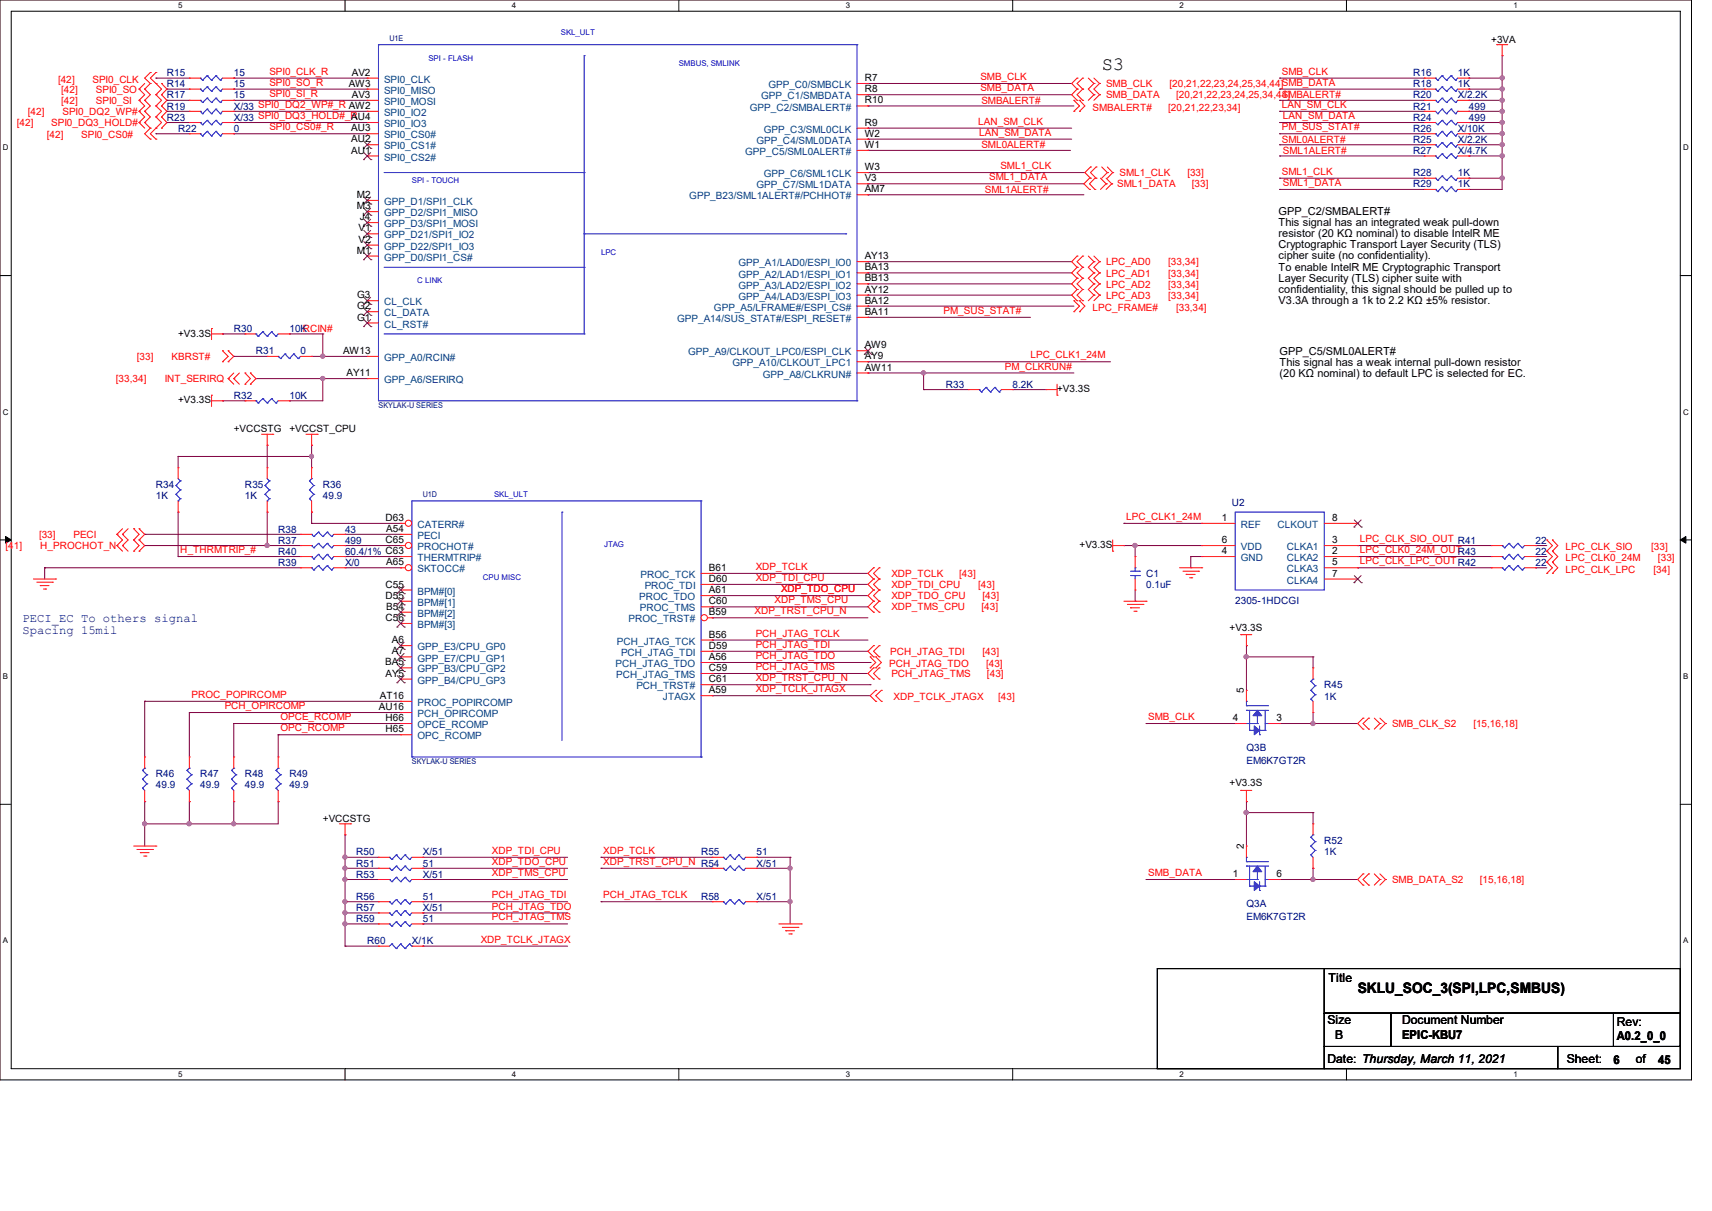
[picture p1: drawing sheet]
<svg xmlns="http://www.w3.org/2000/svg" width="297mm" height="210mm" viewBox="0 0 297 210" stroke-linecap="round" stroke-linejoin="round" font-family="sans-serif">
<defs><g id="words">
<text font-size="3.3" x="191.1" y="12.2">S3</text>
<text font-size="2.5" x="235.5" y="172.2">SKLU_SOC_3(SPI,LPC,SMBUS)</text>
<g font-size="2.1" fill="#000080">
<text x="3.9" y="107.8">PECI_EC To others signal</text>
<text x="3.9" y="109.9">Spacing 15mil</text>
</g>
<g font-size="2.1">
<text x="230.5" y="170.3">Title</text>
<text x="230.3" y="177.6">Size</text>
<text x="243.2" y="177.6">Document Number</text>
<text x="280.5" y="178">Rev:</text>
<text x="230.3" y="184.4">Date: Thursday, March 11, 2021</text>
<text x="231.6" y="180.1">B</text>
<text x="243.2" y="180.2">EPIC-KBU7</text>
<text x="271.8" y="184.4">Sheet:</text>
<text x="279.9" y="184.4">6</text>
<text x="280.5" y="180.4">A0.2_0_0</text>
<text x="283.8" y="184.4">of</text>
<text x="287.7" y="184.4">45</text>
</g>
<g font-size="1.9">
<text x="221.8" y="37.2">GPP_C2/SMBALERT#</text>
<text x="221.8" y="39.2">This signal has an integrated weak pull-down</text>
<text x="221.8" y="41.1">resistor (20 KΩ nominal) to disable IntelR ME</text>
<text x="221.8" y="43.1">Cryptographic Transport Layer Security (TLS)</text>
<text x="221.8" y="45">cipher suite (no confidentiality).</text>
<text x="221.8" y="46.9">To enable IntelR ME Cryptographic Transport</text>
<text x="221.8" y="48.9">Layer Security (TLS) cipher suite with</text>
<text x="221.8" y="50.8">confidentiality, this signal should be pulled up to</text>
<text x="221.8" y="52.8">V3.3A through a 1k to 2.2 KΩ ±5% resistor.</text>
<text x="222" y="61.6">GPP_C5/SML0ALERT#</text>
<text x="222" y="63.5">This signal has a weak internal pull-down resistor</text>
<text x="222" y="65.4">(20 KΩ nominal) to default LPC is selected for EC.</text>
</g>
<g font-size="1.7">
<text x="258.7" y="7.4">+3VA</text>
<text x="60.5" y="15">AW3</text>
<text x="61" y="13.1">AV2</text>
<text x="61" y="17">AV3</text>
<text x="150" y="14.1">R7</text>
<text x="150" y="16">R8</text>
<text x="150" y="17.9">R10</text>
<text x="60.9" y="20.8">AU4</text>
<text x="60.9" y="22.8">AU3</text>
<text x="150" y="21.8">R9</text>
<text x="150" y="23.7">W2</text>
<text x="60.9" y="24.7">AU2</text>
<text x="60.9" y="26.6">AU1</text>
<text x="150" y="25.7">W1</text>
<text x="150" y="29.5">W3</text>
<text x="61.9" y="34.3">M2</text>
<text x="150" y="31.5">V3</text>
<text x="150" y="33.4">AM7</text>
<text x="61.9" y="36.3">M3</text>
<text x="62.2" y="40.1">V1</text>
<text x="62.4" y="38.2">J4</text>
<text x="61.9" y="44">M1</text>
<text x="62.2" y="42.1">V2</text>
<text x="150" y="45">AY13</text>
<text x="150" y="46.9">BA13</text>
<text x="62" y="51.7">G3</text>
<text x="62" y="53.6">G2</text>
<text x="150" y="48.8">BB13</text>
<text x="150" y="50.8">AY12</text>
<text x="150" y="52.7">BA12</text>
<text x="30.9" y="58.4">+V3.3S</text>
<text x="62" y="55.6">G1</text>
<text x="150" y="54.6">BA11</text>
<text x="59.5" y="61.4">AW13</text>
<text x="60.1" y="65.2">AY11</text>
<text x="150" y="60.4">AW9</text>
<text x="150" y="62.3">AY9</text>
<text x="150" y="64.3">AW11</text>
<text x="30.9" y="70">+V3.3S</text>
<text x="183.4" y="68">+V3.3S</text>
<text x="40.6" y="75">+VCCSTG</text>
<text x="50.2" y="75">+VCCST_CPU</text>
<text x="66.9" y="90.3">D63</text>
<text x="66.9" y="94.2">C65</text>
<text x="67" y="92.2">A54</text>
<text x="187.3" y="95">+V3.3S</text>
<text x="212" y="90.3">1</text>
<text x="212" y="94.2">6</text>
<text x="231.1" y="94.2">3</text>
<text x="231.1" y="90.3">8</text>
<text x="66.9" y="101.9">C55</text>
<text x="67" y="98">A65</text>
<text x="123" y="99">B61</text>
<text x="123" y="100.9">D60</text>
<text x="212" y="96.1">4</text>
<text x="231.1" y="96.1">2</text>
<text x="231.1" y="100">7</text>
<text x="231.1" y="98">5</text>
<text x="66.9" y="103.8">D55</text>
<text x="66.9" y="107.7">C56</text>
<text x="67" y="105.7">B54</text>
<text x="123" y="102.9">A61</text>
<text x="123" y="104.8">C60</text>
<text x="123" y="106.7">B59</text>
<text x="68" y="111.5">A6</text>
<text x="68" y="113.5">A7</text>
<text x="123" y="110.6">B56</text>
<text x="123" y="112.5">D59</text>
<text x="213.3" y="109.3">+V3.3S</text>
<text x="66.8" y="115.4">BA5</text>
<text x="66.9" y="117.3">AY5</text>
<text x="123" y="114.5">A56</text>
<text x="123" y="116.4">C59</text>
<text x="123" y="118.3">C61</text>
<text x="65.7" y="123.1">AU16</text>
<text x="65.9" y="121.2">AT16</text>
<text x="66.9" y="125">H66</text>
<text x="123" y="120.2">A59</text>
<text x="213.9" y="125">4</text>
<text x="215.8" y="120.3" transform="rotate(-90 215.8 120.3)">5</text>
<text x="221.4" y="125">3</text>
<text x="66.9" y="127">H65</text>
<text x="213.3" y="136.4">+V3.3S</text>
<text x="56" y="142.5">+VCCSTG</text>
<text x="215.8" y="147.3" transform="rotate(-90 215.8 147.3)">2</text>
<text x="213.9" y="152.1">1</text>
<text x="221.4" y="152.1">6</text>
</g>
<g font-size="1.7" fill="#f00">
<text x="10.1" y="14.4">[42]</text>
<text x="10.6" y="16.1">[42]</text>
<text x="16" y="14.4">SPI0_CLK</text>
<text x="16.6" y="16.1">SPI0_SO</text>
<text x="46.7" y="13">SPI0_CLK_R</text>
<text x="46.7" y="14.9">SPI0_SO_R</text>
<text x="46.7" y="16.8">SPI0_SI_R</text>
<text x="170.1" y="13.9">SMB_CLK</text>
<text x="170.1" y="15.8">SMB_DATA</text>
<text x="170.3" y="18">SMBALERT#</text>
<text x="191.9" y="15.2">SMB_CLK</text>
<text x="191.9" y="17.1">SMB_DATA</text>
<text x="202.9" y="15.2">[20,21,22,23,24,25,34,44]SMB_DATA</text>
<text x="204" y="17.1">[20,21,22,23,24,25,34,44]</text>
<text x="222.4" y="13">SMB_CLK</text>
<text x="222.4" y="17">SMBALERT#</text>
<text x="2.9" y="21.9">[42]</text>
<text x="4.8" y="20">[42]</text>
<text x="8.9" y="21.9">SPI0_DQ3_HOLD#</text>
<text x="10.6" y="18">[42]</text>
<text x="10.8" y="20">SPI0_DQ2_WP#</text>
<text x="16.6" y="18">SPI0_SI</text>
<text x="46.7" y="22.6">SPI0_CS0#_R</text>
<text x="169.7" y="21.6">LAN_SM_CLK</text>
<text x="169.9" y="23.5">LAN_SM_DATA</text>
<text x="189.6" y="19.2">SMBALERT#</text>
<text x="202.7" y="19.2">[20,21,22,23,34]</text>
<text x="222.4" y="18.7">LAN_SM_CLK</text>
<text x="222.4" y="22.6">PM_SUS_STAT#</text>
<text x="222.6" y="20.7">LAN_SM_DATA</text>
<text x="8.1" y="24">[42]</text>
<text x="14.1" y="24">SPI0_CS0#</text>
<text x="170.3" y="25.7">SML0ALERT#</text>
<text x="173.6" y="29.3">SML1_CLK</text>
<text x="222.4" y="24.7">SML0ALERT#</text>
<text x="222.6" y="26.7">SML1ALERT#</text>
<text x="170.9" y="33.4">SML1ALERT#</text>
<text x="171.6" y="31.3">SML1_DATA</text>
<text x="193.8" y="32.5">SML1_DATA</text>
<text x="194.2" y="30.6">SML1_CLK</text>
<text x="206" y="30.6">[33]</text>
<text x="206.8" y="32.5">[33]</text>
<text x="222.4" y="30.3">SML1_CLK</text>
<text x="222.6" y="32.3">SML1_DATA</text>
<text x="191.9" y="46">LPC_AD0</text>
<text x="191.9" y="48">LPC_AD1</text>
<text x="202.7" y="46">[33,34]</text>
<text x="202.7" y="48">[33,34]</text>
<text x="189.6" y="53.9">LPC_FRAME#</text>
<text x="191.9" y="49.9">LPC_AD2</text>
<text x="191.9" y="51.8">LPC_AD3</text>
<text x="202.7" y="49.9">[33,34]</text>
<text x="202.7" y="51.8">[33,34]</text>
<text x="204" y="53.9">[33,34]</text>
<text x="163.7" y="54.4">PM_SUS_STAT#</text>
<text x="23.7" y="62.4">[33]</text>
<text x="29.8" y="62.4">KBRST#</text>
<text x="174.3" y="64.1">PM_CLKRUN#</text>
<text x="178.8" y="62.1">LPC_CLK1_24M</text>
<text x="20.1" y="66.3">[33,34]</text>
<text x="28.6" y="66.3">INT_SERIRQ</text>
<text x="1" y="95.2">[41]</text>
<text x="6.8" y="93.3">[33]</text>
<text x="7" y="95.2">H_PROCHOT_N</text>
<text x="12.7" y="93.3">PECI</text>
<text x="31.3" y="95.9">H_THRMTRIP_#</text>
<text x="195.4" y="90.2">LPC_CLK1_24M</text>
<text x="235.9" y="94">LPC_CLK_SIO_OUT R41</text>
<text x="235.9" y="95.9">LPC_CLK0_24M_OUTR43</text>
<text x="271.6" y="95.5">LPC_CLK_SIO</text>
<text x="286.5" y="95.5">[33]</text>
<text x="131.1" y="98.8">XDP_TCLK</text>
<text x="131.1" y="100.8">XDP_TDI_CPU</text>
<text x="154.6" y="100.1">XDP_TCLK</text>
<text x="166.4" y="100.1">[43]</text>
<text x="235.9" y="97.9">LPC_CLK_LPC_OUTR42</text>
<text x="271.6" y="99.3">LPC_CLK_LPC</text>
<text x="271.6" y="97.4">LPC_CLK0_24M</text>
<text x="286.9" y="99.3">[34]</text>
<text x="287.6" y="97.4">[33]</text>
<text x="130.9" y="106.5">XDP_TRST_CPU_N</text>
<text x="134.4" y="104.6">XDP_TMS_CPU</text>
<text x="135.5" y="102.7">XDP_TDO_CPU</text>
<text x="154.6" y="102">XDP_TDI_CPU</text>
<text x="154.6" y="103.9">XDP_TDO_CPU</text>
<text x="154.6" y="105.9">XDP_TMS_CPU</text>
<text x="169.7" y="102">[43]</text>
<text x="170.3" y="105.9">[43]</text>
<text x="170.5" y="103.9">[43]</text>
<text x="131.1" y="110.4">PCH_JTAG_TCLK</text>
<text x="131.1" y="112.4">PCH_JTAG_TDI</text>
<text x="154.4" y="113.6">PCH_JTAG_TDI</text>
<text x="170.5" y="113.6">[43]</text>
<text x="131.1" y="114.3">PCH_JTAG_TDO</text>
<text x="131.1" y="118.1">XDP_TRST_CPU_N</text>
<text x="131.1" y="116.2">PCH_JTAG_TMS</text>
<text x="154.3" y="115.7">PCH_JTAG_TDO</text>
<text x="154.6" y="117.4">PCH_JTAG_TMS</text>
<text x="171.1" y="115.7">[43]</text>
<text x="171.2" y="117.4">[43]</text>
<text x="33.2" y="121">PROC_POPIRCOMP</text>
<text x="39" y="123">PCH_OPIRCOMP</text>
<text x="48.6" y="124.9">OPCE_RCOMP</text>
<text x="131.1" y="120.1">XDP_TCLK_JTAGX</text>
<text x="155" y="121.3">XDP_TCLK_JTAGX</text>
<text x="173.2" y="121.3">[43]</text>
<text x="199.2" y="124.9">SMB_CLK</text>
<text x="48.6" y="126.8">OPC_RCOMP</text>
<text x="241.5" y="126.2">SMB_CLK_S2</text>
<text x="255.6" y="126.2">[15,16,18]</text>
<text x="85.3" y="148.1">XDP_TDI_CPU</text>
<text x="85.3" y="150">XDP_TDO_CPU</text>
<text x="104.6" y="148.1">XDP_TCLK</text>
<text x="104.6" y="150">XDP_TRST_CPU_N R54</text>
<text x="85.3" y="151.9">XDP_TMS_CPU</text>
<text x="85.3" y="155.8">PCH_JTAG_TDI</text>
<text x="104.6" y="155.8">PCH_JTAG_TCLK</text>
<text x="199.2" y="151.9">SMB_DATA</text>
<text x="241.5" y="153.2">SMB_DATA_S2</text>
<text x="256.7" y="153.2">[15,16,18]</text>
<text x="85.3" y="157.7">PCH_JTAG_TDO</text>
<text x="85.3" y="159.6">PCH_JTAG_TMS</text>
<text x="83.4" y="163.5">XDP_TCLK_JTAGX</text>
</g>
<g font-size="1.7" fill="#000080">
<text x="29" y="15.2">R14</text>
<text x="29" y="13.2">R15</text>
<text x="29" y="17.1">R17</text>
<text x="40.6" y="15.2">15</text>
<text x="40.6" y="13.2">15</text>
<text x="40.6" y="17.1">15</text>
<text x="245.2" y="15.2">R18</text>
<text x="245.2" y="13.2">R16</text>
<text x="245.2" y="17.1">R20</text>
<text x="252.9" y="15.2">1K</text>
<text x="252.9" y="13.2">1K</text>
<text x="252.9" y="17.1">X/2.2K</text>
<text x="29" y="19">R19</text>
<text x="29" y="20.9">R23</text>
<text x="30.9" y="22.9">R22</text>
<text x="40.6" y="22.9">0</text>
<text x="40.6" y="19">X/33 SPI0_DQ2_WP#_R AW2</text>
<text x="40.6" y="20.9">X/33 SPI0_DQ3_HOLD#_R</text>
<text x="245.2" y="22.9">R26</text>
<text x="245.2" y="20.9">R24</text>
<text x="245.2" y="19">R21</text>
<text x="252.9" y="22.9">X/10K</text>
<text x="254.8" y="20.9">499</text>
<text x="254.8" y="19">499</text>
<text x="245.2" y="26.7">R27</text>
<text x="245.2" y="24.8">R25</text>
<text x="252.9" y="26.7">X/4.7K</text>
<text x="252.9" y="24.8">X/2.2K</text>
<text x="245.2" y="32.5">R29</text>
<text x="245.2" y="30.6">R28</text>
<text x="252.9" y="32.5">1K</text>
<text x="252.9" y="30.6">1K</text>
<text x="40.6" y="57.6">R30</text>
<text x="50.2" y="57.6">10KRCIN#</text>
<text x="44.4" y="61.5">R31</text>
<text x="52.2" y="61.5">0</text>
<text x="40.6" y="69.2">R32</text>
<text x="50.2" y="69.2">10K</text>
<text x="164.1" y="67.3">R33</text>
<text x="175.7" y="67.3">8.2K</text>
<text x="27.1" y="84.6">R34</text>
<text x="27.1" y="86.6">1K</text>
<text x="42.5" y="84.6">R35</text>
<text x="42.5" y="86.6">1K</text>
<text x="56" y="84.6">R36</text>
<text x="56" y="86.6">49.9</text>
<text x="213.7" y="87.7">U2</text>
<text x="48.3" y="94.3">R37</text>
<text x="48.3" y="92.4">R38</text>
<text x="59.9" y="94.3">499</text>
<text x="59.9" y="92.4">43</text>
<text x="266.4" y="94.3">22</text>
<text x="48.3" y="98.1">R39</text>
<text x="48.3" y="96.2">R40</text>
<text x="59.9" y="98.1">X/0</text>
<text x="59.9" y="96.2">60.4/1% C63</text>
<text x="198.8" y="100.1">C1</text>
<text x="266.4" y="96.2">22</text>
<text x="266.4" y="98.1">22</text>
<text x="198.8" y="102">0.1uF</text>
<text x="214.3" y="104.7">2305-1HDCGI</text>
<text x="229.7" y="119.4">R45</text>
<text x="229.7" y="121.3">1K</text>
<text x="216.2" y="130.2">Q3B</text>
<text x="27.1" y="134.8">R46</text>
<text x="27.1" y="136.7">49.9</text>
<text x="34.8" y="134.8">R47</text>
<text x="34.8" y="136.7">49.9</text>
<text x="42.5" y="134.8">R48</text>
<text x="42.5" y="136.7">49.9</text>
<text x="50.2" y="134.8">R49</text>
<text x="50.2" y="136.7">49.9</text>
<text x="216.2" y="132.5">EM6K7GT2R</text>
<text x="61.8" y="148.3">R50</text>
<text x="73.4" y="148.3">X/51</text>
<text x="121.6" y="148.3">R55</text>
<text x="131.3" y="148.3">51</text>
<text x="229.7" y="146.4">R52</text>
<text x="229.7" y="148.3">1K</text>
<text x="61.8" y="152.2">R53</text>
<text x="61.8" y="150.3">R51</text>
<text x="73.4" y="152.2">X/51</text>
<text x="73.4" y="150.3">51</text>
<text x="131.3" y="150.3">X/51</text>
<text x="61.8" y="158">R57</text>
<text x="61.8" y="159.9">R59</text>
<text x="61.8" y="156">R56</text>
<text x="73.4" y="158">X/51</text>
<text x="73.4" y="159.9">51</text>
<text x="73.4" y="156">51</text>
<text x="121.6" y="156">R58</text>
<text x="131.3" y="156">X/51</text>
<text x="216.2" y="157.2">Q3A</text>
<text x="216.2" y="159.5">EM6K7GT2R</text>
<text x="63.7" y="163.8">R60</text>
<text x="71.5" y="163.8">X/1K</text>
</g>
<g font-size="1.7" fill="#004080">
<text x="66.6" y="14.4">SPI0_CLK</text>
<text x="66.6" y="16.3">SPI0_MISO</text>
<text x="132" y="17.2">GPP_C1/SMBDATA</text>
<text x="133.3" y="15.3">GPP_C0/SMBCLK</text>
<text x="66.6" y="18.2">SPI0_MOSI</text>
<text x="66.6" y="20.1">SPI0_IO2</text>
<text x="66.6" y="22.1">SPI0_IO3</text>
<text x="130.1" y="19.2">GPP_C2/SMBALERT#</text>
<text x="132.5" y="23">GPP_C3/SML0CLK</text>
<text x="66.6" y="24">SPI0_CS0#</text>
<text x="66.6" y="25.9">SPI0_CS1#</text>
<text x="66.6" y="27.9">SPI0_CS2#</text>
<text x="129.3" y="26.9">GPP_C5/SML0ALERT#</text>
<text x="131.2" y="24.9">GPP_C4/SML0DATA</text>
<text x="66.6" y="35.6">GPP_D1/SPI1_CLK</text>
<text x="119.6" y="34.6">GPP_B23/SML1ALERT#/PCHHOT#</text>
<text x="131.2" y="32.7">GPP_C7/SML1DATA</text>
<text x="132.5" y="30.7">GPP_C6/SML1CLK</text>
<text x="66.6" y="37.5">GPP_D2/SPI1_MISO</text>
<text x="66.6" y="39.4">GPP_D3/SPI1_MOSI</text>
<text x="66.6" y="41.4">GPP_D21/SPI1_IO2</text>
<text x="66.6" y="43.3">GPP_D22/SPI1_IO3</text>
<text x="66.6" y="45.2">GPP_D0/SPI1_CS#</text>
<text x="128.1" y="46.2">GPP_A1/LAD0/ESPI_IO0</text>
<text x="66.6" y="53">CL_CLK</text>
<text x="123.9" y="53.9">GPP_A5/LFRAME#/ESPI_CS#</text>
<text x="128.1" y="48.1">GPP_A2/LAD1/ESPI_IO1</text>
<text x="128.1" y="50">GPP_A3/LAD2/ESPI_IO2</text>
<text x="128.1" y="52">GPP_A4/LAD3/ESPI_IO3</text>
<text x="66.6" y="54.9">CL_DATA</text>
<text x="66.6" y="56.8">CL_RST#</text>
<text x="117.5" y="55.8">GPP_A14/SUS_STAT#/ESPI_RESET#</text>
<text x="66.6" y="62.6">GPP_A0/RCIN#</text>
<text x="119.4" y="61.6">GPP_A9/CLKOUT_LPC0/ESPI_CLK</text>
<text x="127.1" y="63.5">GPP_A10/CLKOUT_LPC1</text>
<text x="132.3" y="65.5">GPP_A8/CLKRUN#</text>
<text x="66.6" y="66.5">GPP_A6/SERIRQ</text>
<text x="72.4" y="91.6">CATERR#</text>
<text x="72.4" y="93.5">PECI</text>
<text x="72.4" y="95.4">PROCHOT#</text>
<text x="215.3" y="91.6">REF</text>
<text x="215.3" y="95.4">VDD</text>
<text x="221.7" y="91.6">CLKOUT</text>
<text x="223.3" y="95.4">CLKA1</text>
<text x="72.4" y="99.3">SKTOCC#</text>
<text x="72.4" y="97.3">THERMTRIP#</text>
<text x="111.1" y="100.2">PROC_TCK</text>
<text x="215.3" y="97.3">GND</text>
<text x="223.3" y="97.3">CLKA2</text>
<text x="223.3" y="101.2">CLKA4</text>
<text x="223.3" y="99.3">CLKA3</text>
<text x="72.4" y="103.1">BPM#[0]</text>
<text x="72.4" y="105.1">BPM#[1]</text>
<text x="72.4" y="107">BPM#[2]</text>
<text x="109" y="107.9">PROC_TRST#</text>
<text x="110.9" y="104.1">PROC_TDO</text>
<text x="111" y="106">PROC_TMS</text>
<text x="111.8" y="102.1">PROC_TDI</text>
<text x="72.4" y="112.8">GPP_E3/CPU_GP0</text>
<text x="72.4" y="108.9">BPM#[3]</text>
<text x="107" y="111.8">PCH_JTAG_TCK</text>
<text x="107.7" y="113.7">PCH_JTAG_TDI</text>
<text x="72.4" y="116.6">GPP_B3/CPU_GP2</text>
<text x="72.4" y="118.6">GPP_B4/CPU_GP3</text>
<text x="72.4" y="114.7">GPP_E7/CPU_GP1</text>
<text x="106.8" y="115.7">PCH_JTAG_TDO</text>
<text x="106.9" y="117.6">PCH_JTAG_TMS</text>
<text x="110.4" y="119.5">PCH_TRST#</text>
<text x="72.4" y="122.4">PROC_POPIRCOMP</text>
<text x="72.4" y="124.4">PCH_OPIRCOMP</text>
<text x="115" y="121.5">JTAGX</text>
<text x="72.4" y="128.2">OPC_RCOMP</text>
<text x="72.4" y="126.3">OPCE_RCOMP</text>
</g>
<g font-size="1.4">
<text x="30.9" y="1.4">5</text>
<text x="88.8" y="1.4">4</text>
<text x="146.7" y="1.4">3</text>
<text x="204.6" y="1.4">2</text>
<text x="262.6" y="1.4">1</text>
<text x=".5" y="26.1">D</text>
<text x="292" y="26.1">D</text>
<text x=".5" y="71.9">C</text>
<text x="292" y="71.9">C</text>
<text x=".5" y="117.8">B</text>
<text x="292" y="117.8">B</text>
<text x=".5" y="163.6">A</text>
<text x="292" y="163.6">A</text>
<text x="30.9" y="186.8">5</text>
<text x="88.8" y="186.8">4</text>
<text x="146.7" y="186.8">3</text>
<text x="204.6" y="186.8">2</text>
<text x="262.6" y="186.8">1</text>
</g>
<g font-size="1.4" fill="#000080">
<text x="67.6" y="7">U1E</text>
<text x="65.7" y="70.7">SKYLAK-U SERIES</text>
<text x="73.4" y="86.2">U1D</text>
<text x="71.5" y="132.5">SKYLAK-U SERIES</text>
</g>
<g font-size="1.4" fill="#00f">
<text x="74.3" y="10.5">SPI - FLASH</text>
<text x="97.3" y="6.1">SKL_ULT</text>
<text x="117.8" y="11.5">SMBUS, SMLINK</text>
<text x="71.5" y="31.8">SPI - TOUCH</text>
<text x="104.3" y="44.3">LPC</text>
<text x="72.4" y="49.1">C LINK</text>
<text x="85.7" y="86.2">SKL_ULT</text>
<text x="104.8" y="94.9">JTAG</text>
<text x="83.8" y="100.7">CPU MISC</text>
</g>
</g></defs>
<path d="M0 0h293.5v187.3h-293.5zM1.9 1.9h289.6v183.4h-289.6z" fill="none" stroke="#000" stroke-width=".17"/>
<g fill="#fff">
<path d="M30.9 .2h.8v1.5h-.8z"/>
<path d="M30.9 185.5h.8v1.6h-.8z"/>
</g>
<path d="M59.9 0v1.9M59.9 185.3v2" fill="none" stroke="#000" stroke-width=".17"/>
<g fill="#fff">
<path d="M88.8 .2h.8v1.5h-.8z"/>
<path d="M88.8 185.5h.8v1.6h-.8z"/>
</g>
<path d="M117.8 0v1.9M117.8 185.3v2" fill="none" stroke="#000" stroke-width=".17"/>
<g fill="#fff">
<path d="M146.7 .2h.8v1.5h-.8z"/>
<path d="M146.7 185.5h.8v1.6h-.8z"/>
</g>
<path d="M175.7 0v1.9M175.7 185.3v2" fill="none" stroke="#000" stroke-width=".17"/>
<g fill="#fff">
<path d="M204.6 .2h.8v1.5h-.8z"/>
<path d="M204.6 185.5h.8v1.6h-.8z"/>
</g>
<path d="M233.6 0v1.9M233.6 185.3v2" fill="none" stroke="#000" stroke-width=".17"/>
<g fill="#fff">
<path d="M262.6 .2h.7v1.5h-.7z"/>
<path d="M262.6 185.5h.7v1.6h-.7z"/>
<path d="M.5 24.8h1v1.6h-1z"/>
<path d="M292 24.8h1v1.6h-1z"/>
<path d="M.5 70.7h1v1.5h-1z"/>
<path d="M292 70.7h1v1.5h-1z"/>
</g>
<path d="M0 47.8h1.9M291.5 47.8h2" fill="none" stroke="#000" stroke-width=".17"/>
<g fill="#fff">
<path d="M.5 116.5h.9v1.6h-.9z"/>
<path d="M292 116.5h.9v1.6h-.9z"/>
</g>
<path d="M0 93.6h1.9M291.5 93.6h2" fill="none" stroke="#000" stroke-width=".17"/>
<path d="M1 93l.9 .6-.9 .6zM291.5 93.6l1-.6v1.2z" fill="#000" stroke="#000" stroke-width=".17"/>
<g fill="#fff">
<path d="M.5 162.4h.9v1.5h-.9z"/>
<path d="M292 162.4h.9v1.5h-.9z"/>
</g>
<path d="M0 139.5h1.9M291.5 139.5h2M200.8 168h28.9v17.3h-28.9zM229.7 175.7h11.6v5.8h-11.6zM229.7 168h61.8v7.7h-61.8zM241.3 175.7h50.2v5.8h-50.2zM279.9 175.7h11.6v5.8h-11.6zM229.7 181.5h40.6v3.8h-40.6zM270.3 181.5h21.2v3.8h-21.2z" fill="none" stroke="#000" stroke-width=".17"/>
<g fill="none" stroke="#800040" stroke-width=".17">
<path d="M27.1 13.5h.1M27.1 13.5h5.8M29 15.5h.1M29 17.4h.1M29 19.3h.1M29 15.5h3.9M29 17.4h3.9M29 19.3h3.9M40.6 13.5h.1M40.6 15.5h.1M40.6 17.4h.1M40.6 19.3h.1"/>
<path d="M40.6 13.5h23.1M40.6 15.5h23.1M40.6 17.4h23.1M40.6 19.3h23.1M150.6 14.5h.1M150.6 16.4h.1M150.6 18.4h.1M150.6 14.5h35.3M150.6 16.4h35.3M150.6 18.4h35.7M222 13.5h.1M222 17.4h.1"/>
<path d="M222 15.5h.1M222 19.3h.1M222 13.5h25.1M222 15.5h25.1M222 17.4h25.1M222 19.3h25.1M254.8 17.4h.1M254.8 15.5h.1M254.8 13.5h.1M254.8 19.3h.1M254.8 13.5h5.8M254.8 15.5h5.8"/>
<path d="M254.8 17.4h5.8M254.8 19.3h5.8M260.6 15.5h.1M260.6 9.7h.1M260.6 17.4h.1M260.6 13.5h.1M260.6 19.3h.1M260.6 9.7v23.2h-5.8M27.1 23.2h.1M27.1 23.2h5.8M29 21.3h.1M29 21.3h3.9"/>
<path d="M40.6 23.2h.1M40.6 21.3h.1M40.6 23.2h23.1M40.6 21.3h23.1M150.6 22.2h.1M150.6 24.1h.1M150.6 33.8h.1M150.6 31.9h.1M150.6 29.9h.1M150.6 26.1h.1M150.6 22.2h35.3M150.6 24.1h35.3"/>
<path d="M150.6 33.8h37.4M150.6 31.9h37.4M150.6 29.9h37.6M150.6 26.1h35.1M222 21.3h.1M222 23.2h.1M222 25.1h.1M222 27.1h.1M222 32.9h.1M222 30.9h.1M222 23.2h25.1M222 21.3h25.1"/>
<path d="M222 25.1h25.1M222 27.1h25.1M222 32.9h25.1M222 30.9h25.1M254.8 21.3h.1M254.8 23.2h.1M254.8 25.1h.1M254.8 27.1h.1M254.8 30.9h.1M254.8 32.9h.1M254.8 23.2h5.8M254.8 21.3h5.8"/>
<path d="M254.8 25.1h5.8M254.8 27.1h5.8M254.8 30.9h5.8M260.6 21.3h.1M260.6 23.2h.1M260.6 25.1h.1M260.6 27.1h.1M260.6 30.9h.1M38.6 57.9h.1M38.6 57.9h3.9M50.2 57.9h.1M50.2 57.9h5.8"/>
<path d="M56 57.9h.1M56 57.9v3.9M150.6 45.4h.1M150.6 47.3h.1M150.6 49.2h.1M150.6 51.2h.1M150.6 53.1h.1M150.6 55h.1M150.6 45.4h35.3M150.6 47.3h35.3M150.6 49.2h35.3M150.6 51.2h35.3"/>
<path d="M150.6 53.1h35.7M150.6 55h28.2M30.9 79.2h.1M30.9 79.2v1.9M30.9 79.2h23.2M38.6 69.5h.1M38.6 69.5h3.9M40.6 61.8h.1M40.6 61.8h5.8M44.4 65.7h.1M44.4 65.7h19.3M46.4 77.2h.1"/>
<path d="M46.4 77.2v3.9M50.2 69.5h.1M54.1 79.2h.1M54.1 77.2h.1M54.1 61.8h.1M54.1 77.2v3.9M54.1 61.8h9.6M56 65.7h.1M56 61.8h.1M56 65.7v3.8h-5.8M150.6 62.7h.1M150.6 64.7h.1"/>
<path d="M150.6 62.7h42.1M150.6 64.7h35.7M160.2 64.7h.1M160.2 67.6h.1M160.2 67.6h7.8M160.2 64.7v2.9M175.7 67.6h.1M175.7 67.6h5.8M7.7 98.5h.1M7.7 98.5h44.5M7.7 98.5v1.9M25.1 92.7h.1"/>
<path d="M25.1 94.6h.1M25.1 92.7h27.1M25.1 94.6h27.1M30.9 96.5h.1M30.9 88.8h.1M30.9 96.5h21.3M30.9 88.8v7.7M46.4 94.6h.1M46.4 88.8h.1M46.4 88.8v5.8M54.1 90.8h.1M54.1 88.8h.1"/>
<path d="M54.1 90.8h15.4M54.1 88.8v2M59.9 92.7h.1M59.9 94.6h.1M59.9 96.5h.1M59.9 92.7h9.6M59.9 94.6h9.6M59.9 96.5h9.6M59.9 98.5h9.6M69.5 98.5h.1M123.6 99.4h.1M123.6 99.4h27"/>
<path d="M195 90.8h.1M195 94.6h.1M195 90.8h13.5M195 94.6h13.5M196.9 94.6h.1M196.9 94.6v1.9M206.6 96.5h.1M206.6 98.5h.1M206.6 96.5h1.9M206.6 96.5v2M235.5 94.6h.1M235.5 96.5h.1"/>
<path d="M235.5 98.5h.1M235.5 94.6h23.2M235.5 96.5h23.2M235.5 98.5h23.2M266.4 94.6h.1M266.4 96.5h.1M266.4 98.5h.1M266.4 94.6h2M266.4 96.5h2M266.4 98.5h2M123.6 103.3h.1M123.6 105.2h.1"/>
<path d="M123.6 107.1h.1M123.6 111h.1M123.6 112.9h.1M123.6 101.3h.1M123.6 116.8h.1M123.6 103.3h27M123.6 105.2h27M123.6 107.1h27M123.6 111h27M123.6 112.9h27M123.6 114.9h27.4M123.6 118.7h27.4"/>
<path d="M123.6 101.3h27M123.6 116.8h27M151 114.9h.1M151 118.7h.1M196.9 104.3h.1M196.9 102.3v2M216.2 113.9h.1M216.2 112h.1M216.2 112v7.7M216.2 113.9h11.6M227.8 113.9h.1M227.8 113.9v1.9"/>
<path d="M25.1 121.6h.1M25.1 139h.1M25.1 121.6h44.4M25.1 121.6v9.7M25.1 139v7.7M32.9 123.6h.1M32.9 139h.1M32.9 123.6h36.6M32.9 123.6v7.7M32.9 139v3.9M40.6 125.5h.1M40.6 139h.1"/>
<path d="M40.6 125.5h28.9M40.6 125.5v5.8M40.6 139v3.9M48.3 127.4h.1M48.3 139h.1M48.3 127.4h21.2M48.3 127.4v3.9M48.3 139v3.9h-23.2M123.6 120.6h.1M123.6 120.6h27.4M198.8 125.5h.1M198.8 125.5h15.5"/>
<path d="M216.2 139h.1M216.2 139v7.7M222 125.5h.1M222 125.5h13.5M227.8 125.5h.1M227.8 123.6v1.9M25.1 142.9h.1M32.9 142.9h.1M40.6 142.9h.1M59.9 144.8h.1M59.9 148.7h.1M59.9 152.5h.1"/>
<path d="M59.9 150.6h.1M59.9 158.3h.1M59.9 156.4h.1M59.9 148.7h5.8M59.9 150.6h5.8M59.9 144.8v19.3M59.9 152.5h5.8M59.9 156.4h5.8M59.9 158.3h5.8M73.4 148.7h.1M73.4 150.6h.1M73.4 152.5h.1"/>
<path d="M73.4 156.4h.1M73.4 158.3h.1M73.4 148.7h25.1M73.4 150.6h25.1M73.4 152.5h25.1M73.4 156.4h25.1M73.4 158.3h25.1M104.3 148.7h.1M104.3 150.6h.1M104.3 156.4h.1M104.3 148.7h19.3M104.3 150.6h19.3"/>
<path d="M104.3 156.4h19.3M131.3 156.4h.1M131.3 148.7h.1M131.3 150.6h.1M131.3 148.7h5.8M131.3 150.6h5.8M131.3 156.4h5.8M137.1 156.4h.1M137.1 150.6h.1M137.1 148.7h.1M137.1 148.7v11.5M198.8 152.5h.1"/>
<path d="M198.8 152.5h15.5M216.2 140.9h.1M216.2 140.9h11.6M222 152.5h.1M222 152.5h13.5M227.8 152.5h.1M227.8 150.6h.1M227.8 140.9h.1M227.8 140.9v2M227.8 150.6v1.9M59.9 160.2h.1M59.9 164.1h.1"/>
<path d="M59.9 160.2h5.8M59.9 164.1h5.8M73.4 160.2h.1M73.4 164.1h.1M73.4 160.2h25.1M73.4 164.1h25.1"/>
</g>
<g fill="#f0f" stroke="#f0f" stroke-width=".17">
<circle cx="25.1" cy="142.9" r=".36"/>
<circle cx="40.5" cy="142.9" r=".36"/>
<circle cx="32.8" cy="142.9" r=".37"/>
<circle cx="46.3" cy="94.6" r=".36"/>
<circle cx="59.8" cy="148.6" r=".36"/>
<circle cx="59.8" cy="156.4" r=".36"/>
<circle cx="59.8" cy="152.5" r=".36"/>
<circle cx="59.8" cy="150.6" r=".36"/>
<circle cx="59.8" cy="158.3" r=".36"/>
<circle cx="59.8" cy="160.2" r=".36"/>
<circle cx="160.2" cy="64.7" r=".36"/>
<circle cx="56" cy="65.6" r=".36"/>
<circle cx="260.6" cy="17.4" r=".37"/>
<circle cx="260.6" cy="15.4" r=".37"/>
<circle cx="260.6" cy="13.5" r=".37"/>
<circle cx="260.6" cy="19.3" r=".37"/>
<circle cx="260.6" cy="21.2" r=".37"/>
<circle cx="260.6" cy="23.2" r=".37"/>
<circle cx="137.1" cy="156.4" r=".36"/>
<circle cx="137.1" cy="150.6" r=".36"/>
<circle cx="260.6" cy="27" r=".37"/>
<circle cx="260.6" cy="25.1" r=".37"/>
<circle cx="54" cy="79.1" r=".36"/>
<circle cx="260.6" cy="30.9" r=".37"/>
<circle cx="56" cy="61.8" r=".36"/>
<circle cx="196.9" cy="94.6" r=".37"/>
<circle cx="227.8" cy="125.5" r=".36"/>
<circle cx="216.2" cy="113.9" r=".37"/>
<circle cx="227.8" cy="152.5" r=".36"/>
<circle cx="216.2" cy="140.9" r=".37"/>
</g>
<g fill="none" stroke="#f00" stroke-width=".17">
<path d="M24.1 15.5h.1M24.1 17.4h.1M24.1 19.3h.1M24.1 15.5l1 .9-1 1M24.1 17.4l1 1-1 .9M24.1 19.3l1 1-1 1M25.1 15.5h.1M25.1 17.4h.1M25.1 19.3h.1M25.1 15.5l1 .9-1 1M25.1 14.5l-1 1M25.1 17.4l1 1-1 .9"/>
<path d="M25.1 19.3l1 1-1 1M26.1 12.6h.1M26.1 14.5h.1M26.1 12.6l-1 .9 1 1M26.1 14.5l-1 1M27.1 12.6h.1M27.1 14.5h.1M27.1 16.4h.1M27.1 18.4h.1M27.1 12.6l-1 .9 1 1M27.1 14.5l.9 1-.9 .9M27.1 16.4l.9 1-.9 1"/>
<path d="M27.1 18.4l.9 .9-.9 1M28 14.5h.1M28 16.4h.1M28 18.4h.1M28 14.5l1 1-1 .9M28 18.4l1 .9-1 1M28 16.4l1 1-1 1M32.9 19.3h.1M32.9 15.5h.1M32.9 19.3h1.9M32.9 15.5h1.9M38.6 19.3h2"/>
<path d="M38.6 15.5h2M40.6 19.3h.1M40.6 15.5h.1M186.3 17.4h.1M186.3 19.3h.1M186.3 17.4l1 1-1 .9M186.9 13.5h.1M186.9 15.5h.1M186.9 17.4h.1M186.9 13.5l-1 1 1 1M186.9 15.5l-1 .9 1 1M187.3 17.4h.1"/>
<path d="M187.3 19.3h.1M187.3 17.4l.9 1-.9 .9M187.8 15.5h.1M187.8 13.5h.1M187.8 17.4h.1M187.8 13.5l-.9 1 .9 1M187.8 15.5l-.9 .9 .9 1M188.8 13.5l1 1M189.8 14.5h.1M189.8 16.4h.1M189.8 14.5l-1 1 1 .9M189.8 13.5l1 1"/>
<path d="M189.8 16.4l-1 1M190.8 14.5h.1M190.8 16.4h.1M190.8 14.5l-1 1 1 .9M190.8 16.4l-1 1M247.1 15.5h.1M247.1 15.5h1.9M252.9 15.5h1.9M254.8 15.5h.1M259.7 7.7h.1M259.7 7.7h1.9M260.6 9.7h.1"/>
<path d="M260.6 7.7v2M24.1 21.3h.1M24.1 21.3l1 .9M25.1 21.3h.1M25.1 21.3l1 .9M26.1 22.2h.1M26.1 24.1h.1M26.1 22.2l-1 1 1 .9M27.1 22.2h.1M27.1 24.1h.1M27.1 20.3h.1M27.1 20.3l.9 1-1.9 1.9 1 .9"/>
<path d="M28 20.3h.1M28 22.2h.1M28 20.3l1 1-1 .9M32.9 23.2h.1M32.9 23.2h1.9M38.6 23.2h2M40.6 23.2h.1M189 30.9h.1M189 32.9h.1M189 30.9l-1 1 1 1M189.2 29h.1M189.2 30.9h.1"/>
<path d="M189.2 29l-1 .9 1 1M189.9 32.9h.1M189.9 30.9h.1M189.9 30.9l-.9 1 .9 1M190.2 30.9h.1M190.2 29h.1M190.2 29l-1 .9 1 1M190.9 30.9l1 1M191.1 29l1 .9M191.9 31.9h.1M191.9 31.9l-1 1M191.9 30.9l1 1"/>
<path d="M192.1 29.9h.1M192.1 29.9l-1 1M192.1 29l.9 .9M192.9 31.9h.1M192.9 31.9l-1 1M193 29.9h.1M193 29.9l-.9 1M247.1 23.2h.1M247.1 32.9h.1M247.1 30.9h.1M247.1 23.2h1.9M247.1 32.9h1.9"/>
<path d="M247.1 30.9h1.9M252.9 23.2h1.9M252.9 32.9h1.9M252.9 30.9h1.9M254.8 23.2h.1M254.8 32.9h.1M254.8 30.9h.1M36.7 57h.1M36.7 57v1.9M36.7 57.9h1.9M38.6 57.9h.1M186.3 52.2h.1"/>
<path d="M186.3 54.1h.1M186.3 52.2l1 .9-1 1M186.9 44.4h.1M186.9 46.4h.1M186.9 48.3h.1M186.9 50.2h.1M186.9 52.2h.1M186.9 44.4l-1 1 1 1M186.9 46.4l-1 .9 1 1M186.9 48.3l-1 .9 1 1M186.9 50.2l-1 1 1 1M187.3 52.2h.1"/>
<path d="M187.3 54.1h.1M187.3 52.2l.9 .9-.9 1M187.8 46.4h.1M187.8 44.4h.1M187.8 48.3h.1M187.8 50.2h.1M187.8 52.2h.1M187.8 44.4l-.9 1 .9 1M187.8 48.3l-.9 .9 .9 1M187.8 46.4l-.9 .9 .9 1M187.8 50.2l-.9 1 .9 1M188.8 44.4l1 1"/>
<path d="M189.8 45.4h.1M189.8 47.3h.1M189.8 49.2h.1M189.8 51.2h.1M189.8 45.4l-1 1 1 .9M189.8 44.4l1 1M189.8 49.2l-1 1 1 1M189.8 47.3l-1 1 1 .9M189.8 51.2l-1 1M190.8 45.4h.1M190.8 47.3h.1M190.8 49.2h.1"/>
<path d="M190.8 51.2h.1M190.8 45.4l-1 1 1 .9M190.8 47.3l-1 1 1 .9M190.8 49.2l-1 1 1 1M190.8 51.2l-1 1M36.7 68.5h.1M36.7 69.5h1.9M36.7 68.5v2M38.6 69.5h.1M38.6 62.7h.1M38.6 60.8h.1M38.6 60.8l1 1-1 .9"/>
<path d="M39.6 65.7h.1M39.6 60.8h.1M39.6 62.7h.1M39.6 60.8l1 1-1 .9M39.6 65.7l1 .9M40.6 65.7h.1M40.6 65.7l.9 .9M40.6 64.7l-1 1M41.5 64.7l-.9 1M42.5 66.6h.1M42.5 64.7h.1M42.5 64.7l.9 1-.9 .9"/>
<path d="M43.4 64.7h.1M43.4 66.6h.1M43.4 64.7l1 1-1 .9M45.4 75.3h1.9M46.4 77.2h.1M46.4 75.3v1.9M47.3 75.3h.1M53.1 75.3h1.9M54.1 77.2h.1M54.1 75.3v1.9M55 75.3h.1M168 67.6h.1"/>
<path d="M168 67.6h1.9M173.7 67.6h2M175.7 67.6h.1M181.5 67.6h.1M181.5 67.6h1.9M183.4 68.5h.1M183.4 66.6v1.9M20.3 92.7h.1M20.3 94.6h.1M20.3 92.7l1 .9-1 1M20.3 94.6l1 1M21.3 92.7h.1"/>
<path d="M21.3 94.6h.1M21.3 92.7l.9 .9-.9 1M21.3 91.7l-1 1M21.3 94.6l.9 1M22.2 91.7l-.9 1M23.2 93.6h.1M23.2 91.7h.1M23.2 95.6h.1M23.2 91.7l.9 1-.9 .9M23.2 93.6l.9 1-.9 1M24.1 91.7h.1M24.1 93.6h.1"/>
<path d="M24.1 95.6h.1M24.1 91.7l1 1-1 .9M24.1 93.6l1 1-1 1M30.9 81.1h.1M30.9 88.8h.1M30.9 81.1v1.9M30.9 86.9v1.9M52.2 98.5h.1M52.2 94.6h.1M52.2 94.6h1.9M52.2 98.5h1.9M54.1 88.8h.1"/>
<path d="M54.1 81.1h.1M54.1 81.1v1.9M54.1 86.9v1.9M57.9 94.6h2M57.9 98.5h2M59.9 98.5h.1M59.9 94.6h.1M151.6 98.5h.1M151.6 98.5l-1 .9 1 1M152.5 98.5h.1M152.5 98.5l-.9 .9 .9 1M193 95.6h.1"/>
<path d="M193 94.6h2M193 93.6v2M195 94.6h.1M204.6 98.5h3.9M205.2 99.1h2.7M205.8 99.6h.1M205.8 99.6h1.5M207.9 99.1h.1M208.5 98.5h.1M258.7 96.5h.1M258.7 96.5h1.9M264.5 96.5h1.9"/>
<path d="M266.4 96.5h.1M268.4 93.6h.1M268.4 95.6h.1M268.4 97.5h.1M268.4 99.4h.1M268.4 93.6l.9 1-.9 1M268.4 97.5l.9 1-.9 .9M268.4 95.6l.9 .9-.9 1M269.3 93.6h.1M269.3 95.6h.1M269.3 97.5h.1M269.3 99.4h.1"/>
<path d="M269.3 93.6l1 1-1 1M269.3 97.5l1 1-1 .9M269.3 95.6l1 .9-1 1M5.8 100.4h3.9M6.4 101h2.7M7 101.6h.1M7 101.6h1.5M7.5 102.2h.4M7.9 102.2h.1M9.1 101h.1M9.7 100.4h.1M151 113.9h.1"/>
<path d="M151 115.8h.1M151 113.9l.9 1-.9 .9M151.6 100.4h.1M151.6 102.3h.1M151.6 115.8h.1M151.6 117.8h.1M151.6 104.3h.1M151.6 106.2h.1M151.6 112h.1M151.6 113.9h.1M151.6 100.4l-1 .9 1 1M151.6 115.8l-1 1 1 1"/>
<path d="M151.6 102.3l-1 1 1 1M151.6 104.3l-1 .9 1 1M151.6 112l-1 .9 1 1M151.9 113.9h.1M151.9 115.8h.1M151.9 119.7h.1M151.9 113.9l1 1-1 .9M151.9 119.7l-.9 .9 .9 1M152.5 100.4h.1M152.5 102.3h.1M152.5 117.8h.1M152.5 115.8h.1"/>
<path d="M152.5 104.3h.1M152.5 106.2h.1M152.5 113.9h.1M152.5 112h.1M152.5 100.4l-.9 .9 .9 1M152.5 115.8l-.9 1 .9 1M152.5 102.3l-.9 1 .9 1M152.5 104.3l-.9 .9 .9 1M152.5 112l-.9 .9 .9 1M152.9 119.7h.1M152.9 119.7l-1 .9 1 1M195 104.3h3.8"/>
<path d="M195.6 104.8h2.7M196.1 105.4h.1M196.1 105.4h1.6M196.7 106h.4M197.1 106h.1M198.3 104.8h.1M198.8 104.3h.1M206.4 100.2h.4M206.8 100.2h.1M215.3 110.1h.1M215.3 110.1h1.9M216.2 112h.1"/>
<path d="M216.2 110.1v1.9M40.6 139h.1M40.6 131.3h.1M40.6 131.3v1.9M40.6 137.1v1.9M48.3 139h.1M48.3 131.3h.1M48.3 131.3v1.9M48.3 137.1v1.9M151.9 121.6h.1M152.9 121.6h.1M215.3 137.1h.1"/>
<path d="M215.3 137.1h1.9M216.2 139h.1M216.2 137.1v1.9M236.5 124.5h.1M236.5 126.4h.1M236.5 124.5l-1 1 1 .9M237.4 126.4h.1M237.4 124.5h.1M237.4 124.5l-.9 1 .9 .9M238.4 124.5l1 1M239.4 125.5h.1M239.4 125.5l-1 .9"/>
<path d="M239.4 124.5l1 1M240.4 125.5h.1M240.4 125.5l-1 .9M23.2 146.7h3.9M23.7 147.3h2.8M24.3 147.9h.1M24.3 147.9h1.6M24.9 148.5h.4M25.3 148.5h.1M26.5 147.3h.1M27.1 146.7h.1M58.9 142.9h1.9"/>
<path d="M59.9 144.8h.1M59.9 142.9v1.9M60.8 142.9h.1M65.7 158.3h.1M65.7 152.5h.1M65.7 158.3h1.9M65.7 152.5h1.9M71.5 158.3h1.9M71.5 152.5h1.9M73.4 158.3h.1M73.4 152.5h.1M123.6 150.6h.1"/>
<path d="M123.6 150.6h1.9M129.4 150.6h1.9M131.3 150.6h.1M214.3 152.5h.1M214.3 152.5h1.9M216.2 146.7h.1M216.2 146.7v2M220.1 152.5h1.9M222 152.5h.1M236.5 151.6h.1M236.5 153.5h.1M236.5 151.6l-1 .9 1 1"/>
<path d="M237.4 153.5h.1M237.4 151.6h.1M237.4 151.6l-.9 .9 .9 1M238.4 151.6l1 .9M239.4 152.5h.1M239.4 152.5l-1 1M239.4 151.6l1 .9M240.4 152.5h.1M240.4 152.5l-1 1M65.7 164.1h.1M65.7 164.1h1.9M71.5 164.1h1.9"/>
<path d="M73.4 164.1h.1M135.1 160.2h3.9M135.7 160.8h2.7M136.3 161.4h.1M136.3 161.4h1.5M136.9 162h.4M137.3 162h.1M138.4 160.8h.1M139 160.2h.1"/>
</g>
<g fill="none" stroke="#00f" stroke-width=".17">
<path d="M34.8 19.3h.1M34.8 15.5h.1M34.8 19.3l.3 .4M34.8 15.5l.3 .3M35.1 19.7h.1M35.1 15.8h.1M35.9 18.9h.1M35.9 15.1h.1M35.9 18.9l-.8 .8M35.9 18.9l.8 .8M35.9 15.1l-.8 .7M35.9 15.1l.8 .7"/>
<path d="M36.7 19.7h.1M36.7 15.8h.1M37.5 18.9h.1M37.5 15.1h.1M37.5 18.9l.7 .8M37.5 18.9l-.8 .8M37.5 15.1l.7 .7M37.5 15.1l-.8 .7M38.2 19.7h.1M38.2 15.8h.1M38.6 19.3l-.4 .4M38.6 15.5l-.4 .3"/>
<path d="M249 15.5h.1M249 15.5l.4 .3M249.4 15.8h.1M250.2 15.1h.1M250.2 15.1l-.8 .7M250.2 15.1l.8 .7M251 15.8h.1M251.8 15.1h.1M251.8 15.1l.7 .7M251.8 15.1l-.8 .7M252.5 15.8h.1M252.9 15.5l-.4 .3"/>
<path d="M34.8 23.2h.1M34.8 23.2l.3 .4M35.1 23.6h.1M35.9 22.8h.1M35.9 22.8l-.8 .8M35.9 22.8l.8 .8M36.7 23.6h.1M37.5 22.8h.1M37.5 22.8l.7 .8M37.5 22.8l-.8 .8M38.2 23.6h.1M38.6 23.2l-.4 .4"/>
<path d="M249 23.2h.1M249 32.9h.1M249 30.9h.1M249 23.2l.4 .4M249 32.9l.4 .3M249 30.9l.4 .4M249.4 23.6h.1M249.4 33.2h.1M249.4 31.3h.1M250.2 22.8h.1M250.2 32.4h.1M250.2 30.5h.1"/>
<path d="M250.2 22.8l-.8 .8M250.2 22.8l.8 .8M250.2 32.4l-.8 .8M250.2 32.4l.8 .8M250.2 30.5l-.8 .8M250.2 30.5l.8 .8M251 23.6h.1M251 33.2h.1M251 31.3h.1M251.8 22.8h.1M251.8 32.4h.1M251.8 30.5h.1"/>
<path d="M251.8 22.8l.7 .8M251.8 22.8l-.8 .8M251.8 32.4l.7 .8M251.8 32.4l-.8 .8M251.8 30.5l.7 .8M251.8 30.5l-.8 .8M252.5 23.6h.1M252.5 33.2h.1M252.5 31.3h.1M252.9 23.2l-.4 .4M252.9 32.9l-.4 .3M252.9 30.9l-.4 .4"/>
<path d="M169.9 67.6h.1M169.9 67.6l.4 .4M170.3 68h.1M171.1 67.2h.1M171.1 67.2l-.8 .8M171.1 67.2l.7 .8M171.8 68h.1M172.6 67.2h.1M172.6 67.2l.8 .8M172.6 67.2l-.8 .8M173.4 68h.1M173.7 67.6l-.3 .4"/>
<path d="M30.5 84.2h.1M30.5 85.7h.1M30.5 85.7l.8 .8M30.5 84.2l.8 .8M30.9 86.9h.1M30.9 83l.4 .4M31.3 86.5h.1M31.3 83.4h.1M31.3 85h.1M31.3 86.5l-.4 .4M31.3 83.4l-.8 .8M31.3 85l-.8 .7"/>
<path d="M53.7 83.4h.1M53.7 86.5h.1M53.7 85h.1M53.7 83.4l.7 .8M53.7 86.5l.4 .4M53.7 85l.7 .7M54.1 83h.1M54.1 98.5h.1M54.1 94.6h.1M54.1 83l-.4 .4M54.1 98.5l.3 .3M54.1 94.6l.3 .4"/>
<path d="M54.4 85.7h.1M54.4 84.2h.1M54.4 98.8h.1M54.4 95h.1M54.4 85.7l-.7 .8M54.4 84.2l-.7 .8M55.2 98.1h.1M55.2 94.2h.1M55.2 98.1l-.8 .7M55.2 98.1l.8 .7M55.2 94.2l-.8 .8M55.2 94.2l.8 .8"/>
<path d="M56 98.8h.1M56 95h.1M56.8 98.1h.1M56.8 94.2h.1M56.8 98.1l.7 .7M56.8 98.1l-.8 .7M56.8 94.2l.7 .8M56.8 94.2l-.8 .8M57.5 98.8h.1M57.5 95h.1M57.9 98.5l-.4 .3M57.9 94.6l-.4 .4"/>
<path d="M97.5 88.8h.1M97.5 88.8v39.6M121.6 86.9h.1M121.6 86.9h-50.1v44.4M121.6 86.9v44.4M260.6 96.5h.1M260.6 96.5l.4 .4M261 96.9h.1M261.8 96.1h.1M261.8 96.1l-.8 .8M261.8 96.1l.8 .8M262.6 96.9h.1"/>
<path d="M263.3 96.1h.1M263.3 96.1l.8 .8M263.3 96.1l-.7 .8M264.1 96.9h.1M264.5 96.5l-.4 .4M40.2 133.6h.1M40.2 136.7h.1M40.2 135.1h.1M40.2 133.6l.7 .8M40.2 136.7l.4 .4M40.2 135.1l.7 .8M40.6 133.2h.1"/>
<path d="M40.6 133.2l-.4 .4M40.9 135.9h.1M40.9 134.4h.1M40.9 135.9l-.7 .8M40.9 134.4l-.7 .7M47.9 133.6h.1M47.9 136.7h.1M47.9 135.1h.1M47.9 133.6l.8 .8M47.9 136.7l.4 .4M47.9 135.1l.8 .8M48.3 133.2h.1"/>
<path d="M48.3 133.2l-.4 .4M48.7 135.9h.1M48.7 134.4h.1M48.7 135.9l-.8 .8M48.7 134.4l-.8 .7M71.5 131.3h.1M71.5 131.3h50.1M121.6 131.3h.1M67.6 158.3h.1M67.6 152.5h.1M67.6 158.3l.4 .4M67.6 152.5l.4 .4"/>
<path d="M68 158.7h.1M68 152.9h.1M68.7 157.9h.1M68.7 152.1h.1M68.7 157.9l-.7 .8M68.7 157.9l.8 .8M68.7 152.1l-.7 .8M68.7 152.1l.8 .8M69.5 158.7h.1M69.5 152.9h.1M70.3 157.9h.1M70.3 152.1h.1"/>
<path d="M70.3 157.9l.7 .8M70.3 157.9l-.8 .8M70.3 152.1l.7 .8M70.3 152.1l-.8 .8M71 158.7h.1M71 152.9h.1M71.5 158.3l-.5 .4M71.5 152.5l-.5 .4M125.5 150.6h.1M125.5 150.6l.4 .4M125.9 151h.1M126.7 150.2h.1"/>
<path d="M126.7 150.2l-.8 .8M126.7 150.2l.7 .8M127.4 151h.1M128.2 150.2h.1M128.2 150.2l.7 .8M128.2 150.2l-.8 .8M128.9 151h.1M129.4 150.6l-.5 .4M216.2 150.2h.1M216.2 149.4h.1M216.2 148.7h.1M216.2 152.5h.1"/>
<path d="M216.2 150.2h3.9M216.2 149.4h3.9M216.2 148.7v.7M216.2 152.5h1.9M216.8 152.5h.1M216.8 153.7h.1M216.8 150.2v3.5M216.8 153.7h.8M217.6 153.7h.1M218.1 152.5h.1M218.1 151.2v1.3M218.5 153.7h.1"/>
<path d="M218.5 154.4h.1M218.5 153.7h1M218.5 152.9v1.5M219.5 152.5h.1M219.5 153.7h.1M219.5 150.2v3.5M219.5 152.5h.6M220.1 152.5h.1M68 163.7h.1M68 163.7l-.4 .4M68 163.7l.7 .8M68.7 164.5h.1"/>
<path d="M69.5 163.7h.1M69.5 163.7l-.8 .8M69.5 163.7l.8 .8M70.3 164.5h.1M71 163.7h.1M71 163.7l-.7 .8M71 163.7l.5 .4M71.5 164.1h.1"/>
</g>
<g fill="#00f" stroke="#00f" stroke-width=".17">
<path d="M218.1 150.2l.8 1h-1.5z" fill-rule="evenodd"/>
<path d="M217.6 152.9l.9 .8-.9 .7z" fill-rule="evenodd"/>
</g>
<circle cx="70.9" cy="90.7" r=".54" fill="#fff" stroke="#f00" stroke-width=".17"/>
<path d="M69.5 90.8h.1M69.5 90.8h.8M121.6 99.4h2M123.6 99.4h.1M121.6 101.3h2M121.6 103.3h2M121.6 105.2h2M123.6 101.3h.1M123.6 103.3h.1M123.6 105.2h.1M69.5 127.4h.1M69.5 127.4h2" fill="none" stroke="#f00" stroke-width=".17"/>
<circle cx="122.2" cy="107.1" r=".54" fill="#fff" stroke="#f00" stroke-width=".17"/>
<g fill="none" stroke="#f00" stroke-width=".17">
<path d="M69.5 92.7h.1M69.5 92.7h2M69.5 115.8h.1M69.5 117.8h.1M69.5 112h.1M69.5 113.9h.1M69.5 102.3h.1M69.5 104.3h.1M69.5 106.2h.1M69.5 108.1h.1M69.5 115.8h2M69.5 117.8h2"/>
<path d="M69.5 112h2M69.5 113.9h2M69.5 102.3h2M69.5 104.3h2M69.5 106.2h2M69.5 108.1h2M121.6 111h2M121.6 112.9h2M121.6 114.9h2M121.6 116.8h2M121.6 118.7h2M122.8 107.1h.8"/>
<path d="M123.6 107.1h.1M123.6 111h.1M123.6 112.9h.1M123.6 114.9h.1M123.6 116.8h.1M123.6 118.7h.1M69.5 121.6h.1M69.5 125.5h.1M69.5 123.6h.1M69.5 121.6h2M69.5 125.5h2M69.5 123.6h2"/>
<path d="M121.6 120.6h2M123.6 120.6h.1"/>
</g>
<g fill="none" stroke="#804000" stroke-width=".17">
<path d="M68.9 116.5h.1M68.9 118.4h.1M68.9 112.6h.1M68.9 114.6h.1M68.9 103h.1M68.9 104.9h.1M68.9 106.8h.1M68.9 108.8h.1M68.9 115.2l1.2 1.3M68.9 117.2l1.2 1.2M68.9 111.4l1.2 1.2M68.9 113.3l1.2 1.3"/>
<path d="M68.9 101.7l1.2 1.3M68.9 103.7l1.2 1.2M68.9 105.6l1.2 1.2M68.9 107.5l1.2 1.3M70.1 115.2l-1.2 1.3M70.1 117.2l-1.2 1.2M70.1 111.4l-1.2 1.2M70.1 113.3l-1.2 1.3M70.1 101.7l-1.2 1.3M70.1 103.7l-1.2 1.2M70.1 105.6l-1.2 1.2M70.1 107.5l-1.2 1.3"/>
<path d="M70.1 116.5h.1M70.1 118.4h.1M70.1 112.6h.1M70.1 114.6h.1M70.1 103h.1M70.1 104.9h.1M70.1 106.8h.1M70.1 108.8h.1"/>
</g>
<circle cx="70.9" cy="94.6" r=".54" fill="#fff" stroke="#f00" stroke-width=".17"/>
<path d="M69.5 94.6h.1M69.5 94.6h.8" fill="none" stroke="#f00" stroke-width=".17"/>
<circle cx="70.9" cy="98.4" r=".54" fill="#fff" stroke="#f00" stroke-width=".17"/>
<g fill="none" stroke="#f00" stroke-width=".17">
<path d="M32.9 13.5h.1M32.9 17.4h.1M32.9 13.5h1.9M32.9 17.4h1.9M38.6 13.5h2M38.6 17.4h2M40.6 13.5h.1M40.6 17.4h.1M63.7 13.5h.1M63.7 15.5h.1M63.7 17.4h.1M63.7 19.3h.1"/>
<path d="M63.7 13.5h2M63.7 15.5h2M63.7 17.4h2M63.7 19.3h2M148.7 14.5h1.9M148.7 16.4h1.9M148.7 18.4h1.9M150.6 14.5h.1M150.6 16.4h.1M150.6 18.4h.1M247.1 13.5h.1M247.1 19.3h.1"/>
<path d="M247.1 17.4h.1M247.1 13.5h1.9M247.1 17.4h1.9M247.1 19.3h1.9M252.9 13.5h1.9M252.9 17.4h1.9M252.9 19.3h1.9M254.8 13.5h.1M254.8 19.3h.1M254.8 17.4h.1M32.9 21.3h.1M32.9 21.3h1.9"/>
<path d="M38.6 21.3h2M40.6 21.3h.1M63.7 21.3h.1M63.7 23.2h.1M63.7 25.1h.1M63.7 27.1h.1M63.7 34.8h.1M63.7 36.7h.1M63.7 38.6h.1M63.7 21.3h2M63.7 23.2h2M63.7 25.1h2"/>
<path d="M63.7 27.1h2M63.7 34.8h2M63.7 36.7h2M63.7 38.6h2M148.7 22.2h1.9M148.7 24.1h1.9M148.7 26.1h1.9M148.7 29.9h1.9M148.7 31.9h1.9M148.7 33.8h1.9M150.6 22.2h.1M150.6 24.1h.1"/>
<path d="M150.6 26.1h.1M150.6 29.9h.1M150.6 31.9h.1M150.6 33.8h.1M247.1 21.3h.1M247.1 27.1h.1M247.1 25.1h.1M247.1 21.3h1.9M247.1 25.1h1.9M247.1 27.1h1.9M252.9 21.3h1.9M252.9 25.1h1.9"/>
<path d="M252.9 27.1h1.9M254.8 21.3h.1M254.8 27.1h.1M254.8 25.1h.1M42.5 57.9h.1M42.5 57.9h1.9M48.3 57.9h1.9M50.2 57.9h.1M63.7 40.6h.1M63.7 42.5h.1M63.7 44.4h.1M63.7 52.2h.1"/>
<path d="M63.7 54.1h.1M63.7 56h.1M63.7 40.6h2M63.7 42.5h2M63.7 44.4h2M63.7 52.2h2M63.7 54.1h2M63.7 56h2M148.7 45.4h1.9M148.7 47.3h1.9M148.7 49.2h1.9M148.7 51.2h1.9"/>
<path d="M148.7 53.1h1.9M148.7 55h1.9M150.6 45.4h.1M150.6 47.3h.1M150.6 49.2h.1M150.6 51.2h.1M150.6 53.1h.1M150.6 55h.1M42.5 69.5h.1M42.5 69.5h1.9M46.4 61.8h.1M46.4 61.8h1.9"/>
<path d="M48.3 69.5h1.9M50.2 69.5h.1M52.2 61.8h1.9M54.1 61.8h.1M63.7 61.8h.1M63.7 65.7h.1M63.7 61.8h2M63.7 65.7h2M148.7 60.8h1.9M148.7 62.7h1.9M148.7 64.7h1.9M150.6 60.8h.1"/>
<path d="M150.6 62.7h.1M150.6 64.7h.1M46.4 81.1h.1M46.4 88.8h.1M46.4 81.1v1.9M46.4 86.9v1.9M52.2 96.5h.1M52.2 92.7h.1M52.2 96.5h1.9M52.2 92.7h1.9M57.9 96.5h2M57.9 92.7h2"/>
<path d="M59.9 96.5h.1M59.9 92.7h.1M69.5 98.5h.1M69.5 96.5h.1M69.5 98.5h.8M69.5 96.5h2M196.9 96.5h.1M196.9 96.5v2M208.5 96.5h.1M208.5 90.8h.1M208.5 94.6h.1M208.5 96.5h5.8"/>
<path d="M208.5 94.6h5.8M208.5 90.8h5.8M229.7 98.5h5.8M229.7 96.5h5.8M229.7 94.6h5.8M229.7 90.8h5.8M235.5 94.6h.1M235.5 90.8h.1M235.5 96.5h.1M235.5 98.5h.1M258.7 98.5h.1M258.7 94.6h.1"/>
<path d="M258.7 98.5h1.9M258.7 94.6h1.9M264.5 98.5h1.9M264.5 94.6h1.9M266.4 98.5h.1M266.4 94.6h.1M196.9 102.3h.1M196.9 100.4v1.9M216.2 119.7h.1M216.2 119.7v1.9M227.8 115.8h.1M227.8 115.8v2"/>
<path d="M229.7 100.4h5.8M235.5 100.4h.1M25.1 139h.1M25.1 131.3h.1M25.1 131.3v1.9M25.1 137.1v1.9M32.9 139h.1M32.9 131.3h.1M32.9 131.3v1.9M32.9 137.1v1.9M214.3 125.5h.1M214.3 125.5h1.9"/>
<path d="M220.1 125.5h1.9M222 125.5h.1M227.8 123.6h.1M227.8 121.6v2M65.7 148.7h.1M65.7 150.6h.1M65.7 156.4h.1M65.7 148.7h1.9M65.7 150.6h1.9M65.7 156.4h1.9M71.5 148.7h1.9M71.5 150.6h1.9"/>
<path d="M71.5 156.4h1.9M73.4 148.7h.1M73.4 150.6h.1M73.4 156.4h.1M123.6 156.4h.1M123.6 148.7h.1M123.6 148.7h1.9M123.6 156.4h1.9M129.4 148.7h1.9M129.4 156.4h1.9M131.3 156.4h.1M131.3 148.7h.1"/>
<path d="M227.8 150.6h.1M227.8 142.9h.1M227.8 142.9v1.9M227.8 148.7v1.9M65.7 160.2h.1M65.7 160.2h1.9M71.5 160.2h1.9M73.4 160.2h.1"/>
</g>
<g fill="none" stroke="#00f" stroke-width=".17">
<path d="M34.8 13.5h.1M34.8 17.4h.1M34.8 13.5l.3 .4M34.8 17.4l.3 .4M35.1 13.9h.1M35.1 17.8h.1M35.9 13.1h.1M35.9 17h.1M35.9 13.1l-.8 .8M35.9 13.1l.8 .8M35.9 17l-.8 .8M35.9 17l.8 .8"/>
<path d="M36.7 13.9h.1M36.7 17.8h.1M37.5 13.1h.1M37.5 17h.1M37.5 13.1l.7 .8M37.5 13.1l-.8 .8M37.5 17l.7 .8M37.5 17l-.8 .8M38.2 13.9h.1M38.2 17.8h.1M38.6 13.5l-.4 .4M38.6 17.4l-.4 .4"/>
<path d="M65.7 7.7h.1M65.7 7.7v61.8h83M65.7 7.7h83M101.3 9.7h.1M101.3 9.7v48.2M148.7 7.7h.1M148.7 7.7v61.8M249 13.5h.1M249 17.4h.1M249 13.5l.4 .4M249 19.3l.4 .4M249 17.4l.4 .4"/>
<path d="M249.4 13.9h.1M249.4 19.7h.1M249.4 17.8h.1M250.2 13.1h.1M250.2 18.9h.1M250.2 17h.1M250.2 13.1l-.8 .8M250.2 13.1l.8 .8M250.2 18.9l-.8 .8M250.2 18.9l.8 .8M250.2 17l-.8 .8M250.2 17l.8 .8"/>
<path d="M251 13.9h.1M251 19.7h.1M251 17.8h.1M251.8 13.1h.1M251.8 18.9h.1M251.8 17h.1M251.8 13.1l.7 .8M251.8 13.1l-.8 .8M251.8 18.9l.7 .8M251.8 18.9l-.8 .8M251.8 17l.7 .8M251.8 17l-.8 .8"/>
<path d="M252.5 13.9h.1M252.5 19.7h.1M252.5 17.8h.1M252.9 19.3h.1M252.9 13.5l-.4 .4M252.9 19.3l-.4 .4M252.9 17.4l-.4 .4M34.8 21.3h.1M34.8 21.3l.3 .3M35.1 21.6h.1M35.9 20.9h.1M35.9 20.9l-.8 .7"/>
<path d="M35.9 20.9l.8 .7M36.7 21.6h.1M37.5 20.9h.1M37.5 20.9l.7 .7M37.5 20.9l-.8 .7M38.2 21.6h.1M38.6 21.3l-.4 .3M66.6 29.9h34.7M101.3 29.9h.1M249 27.1h.1M249 25.1h.1M249 21.3l.4 .3"/>
<path d="M249 27.1l.4 .3M249 25.1l.4 .4M249.4 21.6h.1M249.4 27.4h.1M249.4 25.5h.1M250.2 20.9h.1M250.2 26.7h.1M250.2 24.7h.1M250.2 20.9l-.8 .7M250.2 20.9l.8 .7M250.2 26.7l-.8 .7M250.2 26.7l.8 .7"/>
<path d="M250.2 24.7l-.8 .8M250.2 24.7l.8 .8M251 21.6h.1M251 27.4h.1M251 25.5h.1M251.8 20.9h.1M251.8 26.7h.1M251.8 24.7h.1M251.8 20.9l.7 .7M251.8 20.9l-.8 .7M251.8 26.7l.7 .7M251.8 26.7l-.8 .7"/>
<path d="M251.8 24.7l.7 .8M251.8 24.7l-.8 .8M252.5 21.6h.1M252.5 27.4h.1M252.5 25.5h.1M252.9 21.3h.1M252.9 21.3l-.4 .3M252.9 27.1l-.4 .3M252.9 25.1l-.4 .4M44.4 57.9h.1M44.4 57.9l.4 .4M44.8 58.3h.1"/>
<path d="M45.6 57.5h.1M45.6 57.5l-.8 .8M45.6 57.5l.8 .8M46.4 58.3h.1M47.1 57.5h.1M47.1 57.5l.8 .8M47.1 57.5l-.7 .8M47.9 58.3h.1M48.3 57.9l-.4 .4M66.6 57.9h34.7M66.6 46.4h34.7M101.3 57.9h.1"/>
<path d="M101.3 40.6h.1M101.3 46.4h.1M101.3 40.6h45.4M146.7 40.6h.1M44.4 69.5h.1M44.4 69.5l.4 .4M44.8 69.9h.1M45.6 69.1h.1M45.6 69.1l-.8 .8M45.6 69.1l.8 .8M46.4 69.9h.1M47.1 69.1h.1"/>
<path d="M47.1 69.1l.8 .8M47.1 69.1l-.7 .8M47.9 69.9h.1M48.3 61.8h.1M48.3 69.5l-.4 .4M48.3 61.8l.4 .4M48.7 62.2h.1M49.4 61.4h.1M49.4 61.4l-.7 .8M49.4 61.4l.8 .8M50.2 62.2h.1M51 61.4h.1"/>
<path d="M51 61.4l.7 .8M51 61.4l-.8 .8M51.7 62.2h.1M52.2 61.8l-.5 .4M148.7 69.5h.1M46 84.2h.1M46 85.7h.1M46 85.7l.7 .8M46 84.2l.7 .8M46.4 86.9h.1M46.4 83l.3 .4M46.7 86.5h.1"/>
<path d="M46.7 83.4h.1M46.7 85h.1M46.7 86.5l-.3 .4M46.7 83.4l-.7 .8M46.7 85l-.7 .7M54.1 96.5h.1M54.1 92.7h.1M54.1 96.5l.3 .4M54.1 92.7l.3 .3M54.4 96.9h.1M54.4 93h.1M55.2 96.1h.1"/>
<path d="M55.2 92.3h.1M55.2 96.1l-.8 .8M55.2 96.1l.8 .8M55.2 92.3l-.8 .7M55.2 92.3l.8 .7M56 96.9h.1M56 93h.1M56.8 96.1h.1M56.8 92.3h.1M56.8 96.1l.7 .8M56.8 96.1l-.8 .8M56.8 92.3l.7 .7"/>
<path d="M56.8 92.3l-.8 .7M57.5 96.9h.1M57.5 93h.1M57.9 96.5l-.4 .4M57.9 92.7l-.4 .3M196.1 99.1h1.6M196.1 99.8h1.6M196.9 98.5h.1M196.9 99.8h.1M196.9 98.5v.6M196.9 99.8v.6M197.7 99.1h.1"/>
<path d="M197.7 99.8h.1M214.3 88.8h15.4v13.5h-15.4zM260.6 98.5h.1M260.6 94.6h.1M260.6 98.5l.4 .3M260.6 94.6l.4 .4M261 98.8h.1M261 95h.1M261.8 98.1h.1M261.8 94.2h.1M261.8 98.1l-.8 .7M261.8 98.1l.8 .7"/>
<path d="M261.8 94.2l-.8 .8M261.8 94.2l.8 .8M262.6 98.8h.1M262.6 95h.1M263.3 98.1h.1M263.3 94.2h.1M263.3 98.1l.8 .7M263.3 98.1l-.7 .7M263.3 94.2l.8 .8M263.3 94.2l-.7 .8M264.1 98.8h.1M264.1 95h.1"/>
<path d="M264.5 98.5l-.4 .3M264.5 94.6l-.4 .4M227.4 118.2h.1M227.4 119.7h.1M227.4 118.2l.8 .7M227.4 119.7l.8 .8M227.8 117.8h.1M227.8 117.8l-.4 .4M228.2 118.9h.1M228.2 118.9l-.8 .8M24.7 133.6h.1M24.7 136.7h.1"/>
<path d="M24.7 135.1h.1M24.7 133.6l.8 .8M24.7 136.7l.4 .4M24.7 135.1l.8 .8M25.1 133.2h.1M25.1 133.2l-.4 .4M25.5 135.9h.1M25.5 134.4h.1M25.5 135.9l-.8 .8M25.5 134.4l-.8 .7M32.4 133.6h.1M32.4 136.7h.1"/>
<path d="M32.4 135.1h.1M32.4 133.6l.8 .8M32.4 136.7l.5 .4M32.4 135.1l.8 .8M32.9 133.2h.1M32.9 133.2l-.5 .4M33.2 135.9h.1M33.2 134.4h.1M33.2 135.9l-.8 .8M33.2 134.4l-.8 .7M216.2 123.2h.1M216.2 122.4h.1"/>
<path d="M216.2 121.6h.1M216.2 125.5h.1M216.2 123.2h3.9M216.2 122.4h3.9M216.2 121.6v.8M216.2 125.5h1.9M216.8 125.5h.1M216.8 126.7h.1M216.8 123.2v3.5M216.8 126.7h.8M217.6 126.7h.1M218.1 125.5h.1"/>
<path d="M218.1 124.1v1.4M218.5 126.7h.1M218.5 127.4h.1M218.5 126.7h1M218.5 125.9v1.5M219.5 125.5h.1M219.5 126.7h.1M219.5 123.2v3.5M219.5 125.5h.6M220.1 125.5h.1M227.4 121.2h.1M227.4 121.2l.4 .4"/>
<path d="M228.2 120.5h.1M228.2 120.5l-.8 .7M67.6 148.7h.1M67.6 150.6h.1M67.6 156.4h.1M67.6 148.7l.4 .4M67.6 150.6l.4 .4M67.6 156.4l.4 .4M68 149.1h.1M68 151h.1M68 156.8h.1M68.7 148.3h.1"/>
<path d="M68.7 150.2h.1M68.7 159.9h.1M68.7 156h.1M68.7 148.3l-.7 .8M68.7 148.3l.8 .8M68.7 150.2l-.7 .8M68.7 150.2l.8 .8M68.7 159.9l-.7 .7M68.7 159.9l.8 .7M68.7 156l-.7 .8M68.7 156l.8 .8M69.5 149.1h.1"/>
<path d="M69.5 151h.1M69.5 156.8h.1M70.3 148.3h.1M70.3 150.2h.1M70.3 159.9h.1M70.3 156h.1M70.3 148.3l.7 .8M70.3 148.3l-.8 .8M70.3 150.2l.7 .8M70.3 150.2l-.8 .8M70.3 159.9l.7 .7M70.3 159.9l-.8 .7"/>
<path d="M70.3 156l.7 .8M70.3 156l-.8 .8M71 149.1h.1M71 151h.1M71 156.8h.1M71.5 148.7l-.5 .4M71.5 150.6l-.5 .4M71.5 156.4l-.5 .4M125.5 156.4h.1M125.5 148.7h.1M125.5 156.4l.4 .4M125.5 148.7l.4 .4"/>
<path d="M125.9 156.8h.1M125.9 149.1h.1M126.7 156h.1M126.7 148.3h.1M126.7 156l-.8 .8M126.7 156l.7 .8M126.7 148.3l-.8 .8M126.7 148.3l.7 .8M127.4 156.8h.1M127.4 149.1h.1M128.2 156h.1M128.2 148.3h.1"/>
<path d="M128.2 156l.7 .8M128.2 156l-.8 .8M128.2 148.3l.7 .8M128.2 148.3l-.8 .8M128.9 156.8h.1M128.9 149.1h.1M129.4 156.4l-.5 .4M129.4 148.7l-.5 .4M227.4 145.2h.1M227.4 148.3h.1M227.4 146.7h.1M227.4 145.2l.8 .8"/>
<path d="M227.4 148.3l.4 .4M227.4 146.7l.8 .8M227.8 144.8h.1M227.8 144.8l-.4 .4M228.2 147.5h.1M228.2 146h.1M228.2 147.5l-.8 .8M228.2 146l-.8 .7M67.6 160.2h.1M67.6 160.2l.4 .4M68 160.6h.1M69.5 160.6h.1"/>
<path d="M71 160.6h.1M71.5 160.2l-.5 .4"/>
</g>
<g fill="none" stroke="#804000" stroke-width=".17">
<path d="M63.1 25.7h.1M63.1 27.7h.1M63.1 35.4h.1M63.1 37.3h.1M63.1 39.2h.1M63.1 24.5l1.2 1.2M63.1 26.5l1.2 1.2M63.1 34.2l1.2 1.2M63.1 36.1l1.2 1.2M63.1 38l1.2 1.2M63.1 40l1.2 1.2M64.3 24.5l-1.2 1.2"/>
<path d="M64.3 26.5l-1.2 1.2M64.3 34.2l-1.2 1.2M64.3 36.1l-1.2 1.2M64.3 38l-1.2 1.2M64.3 40l-1.2 1.2M64.3 25.7h.1M64.3 27.7h.1M64.3 35.4h.1M64.3 37.3h.1M64.3 39.2h.1M63.1 41.2h.1M63.1 43.1h.1"/>
<path d="M63.1 45h.1M63.1 52.8h.1M63.1 54.7h.1M63.1 56.6h.1M63.1 41.9l1.2 1.2M63.1 43.8l1.2 1.2M63.1 51.6l1.2 1.2M63.1 53.5l1.2 1.2M63.1 55.4l1.2 1.2M64.3 41.9l-1.2 1.2M64.3 43.8l-1.2 1.2M64.3 51.6l-1.2 1.2"/>
<path d="M64.3 53.5l-1.2 1.2M64.3 55.4l-1.2 1.2M64.3 41.2h.1M64.3 43.1h.1M64.3 45h.1M64.3 52.8h.1M64.3 54.7h.1M64.3 56.6h.1M149.9 61.5h.1M150 60.2l1.2 1.3M151.2 60.2l-1.3 1.3M151.2 61.5h.1"/>
<path d="M234.9 91.4h.1M234.9 90.2l1.3 1.2M234.9 99.8l1.3 1.2M236.1 90.2l-1.2 1.2M236.1 99.8l-1.2 1.2M236.2 91.4h.1M234.9 101h.1M236.2 101h.1"/>
</g>
<g fill="#00f" stroke="#00f" stroke-width=".17">
<path d="M218.1 123.2l.8 .9h-1.5z" fill-rule="evenodd"/>
<path d="M217.6 125.9l.9 .8-.9 .7z" fill-rule="evenodd"/>
</g>
<g fill="#f0f" stroke="#f0f" stroke-width=".17">
<circle cx="25.1" cy="142.9" r=".36"/>
<circle cx="40.5" cy="142.9" r=".36"/>
<circle cx="32.8" cy="142.9" r=".37"/>
<circle cx="46.3" cy="94.6" r=".36"/>
<circle cx="59.8" cy="148.6" r=".36"/>
<circle cx="59.8" cy="156.4" r=".36"/>
<circle cx="59.8" cy="152.5" r=".36"/>
<circle cx="59.8" cy="150.6" r=".36"/>
<circle cx="59.8" cy="158.3" r=".36"/>
<circle cx="59.8" cy="160.2" r=".36"/>
<circle cx="160.2" cy="64.7" r=".36"/>
<circle cx="56" cy="65.6" r=".36"/>
<circle cx="260.6" cy="17.4" r=".37"/>
<circle cx="260.6" cy="15.4" r=".37"/>
<circle cx="260.6" cy="13.5" r=".37"/>
<circle cx="260.6" cy="19.3" r=".37"/>
<circle cx="260.6" cy="21.2" r=".37"/>
<circle cx="260.6" cy="23.2" r=".37"/>
<circle cx="137.1" cy="156.4" r=".36"/>
<circle cx="137.1" cy="150.6" r=".36"/>
<circle cx="260.6" cy="27" r=".37"/>
<circle cx="260.6" cy="25.1" r=".37"/>
<circle cx="54" cy="79.1" r=".36"/>
<circle cx="260.6" cy="30.9" r=".37"/>
<circle cx="56" cy="61.8" r=".36"/>
<circle cx="196.9" cy="94.6" r=".37"/>
<circle cx="227.8" cy="125.5" r=".36"/>
<circle cx="216.2" cy="113.9" r=".37"/>
<circle cx="227.8" cy="152.5" r=".36"/>
<circle cx="216.2" cy="140.9" r=".37"/>
</g>
<use href="#words"/>
</svg>
